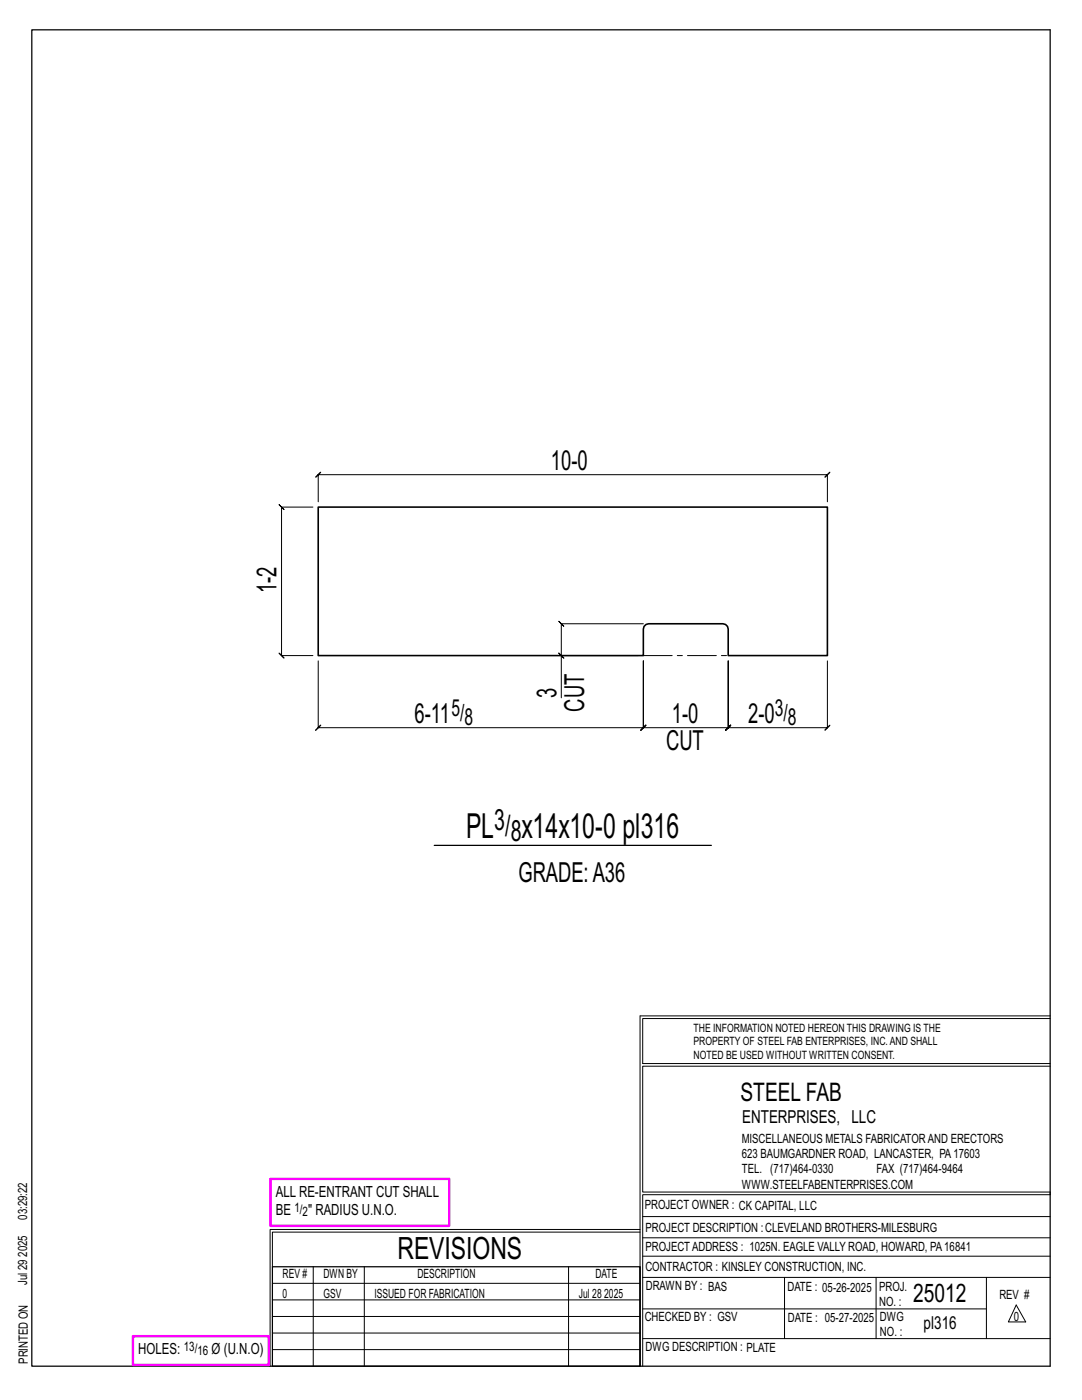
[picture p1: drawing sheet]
<svg xmlns="http://www.w3.org/2000/svg" width="216mm" height="279mm" viewBox="0 0 216 279" stroke-linecap="round" stroke-linejoin="round" font-family="sans-serif">
<defs><g id="words">
<g font-size="6.9">
<text x="93" y="167.3">PL</text>
<text x="104.1" y="167.3">x14x10-0 pl316</text>
</g>
<text font-size="6.1" x="79.3" y="251.3">REVISIONS</text>
<g font-size="5.9">
<text x="98.6" y="165.7">3/</text>
<text x="101.9" y="167.8">8</text>
</g>
<g font-size="5.5">
<text x="109.9" y="93.7">10-0</text>
<text x="55.2" y="118.4" transform="rotate(-90 55.2 118.4)">1-2</text>
<text x="111" y="139.3" transform="rotate(-90 111 139.3)">3</text>
<text x="116.5" y="142" transform="rotate(-90 116.5 142)">CUT</text>
<text x="82.7" y="144.2">6-11</text>
<text x="132.9" y="149.8">CUT</text>
<text x="134" y="144.2">1-0</text>
<text x="149.3" y="144.2">2-0</text>
<text x="103.4" y="176">GRADE:A36</text>
</g>
<g font-size="5.1">
<text x="147.8" y="219.8">STEEL FAB</text>
<text x="182.2" y="259.9">25012</text>
</g>
<g font-size="4.7">
<text x="90.1" y="143">5/</text>
<text x="154.6" y="143">3/</text>
<text x="92.7" y="144.7">8</text>
<text x="157.2" y="144.7">8</text>
</g>
<g font-size="3.6">
<text x="148.1" y="224.1">ENTERPRISES, LLC</text>
<text x="184.3" y="265.2">pl316</text>
</g>
<g font-size="3.1">
<text x="55" y="238.9">ALL RE-ENTRANT CUT SHALL</text>
<text x="55" y="242.5">BE</text>
<text x="61.5" y="242.5">&quot; RADIUS U.N.O.</text>
<text x="27.6" y="270.2">HOLES:</text>
<text x="42.2" y="270.2">Ø (U.N.O)</text>
</g>
<g font-size="2.6">
<text x="58.8" y="241.8">1/</text>
<text x="60.4" y="242.7">2</text>
<text x="36.7" y="269.6">13/</text>
<text x="39.4" y="270.5">16</text>
</g>
<g font-size="2.5">
<text x="148" y="231.2">623 BAUMGARDNER ROAD, LANCASTER, PA17603</text>
<text x="148" y="228.1">MISCELLANEOUS METALS FABRICATORAND ERECTORS</text>
<text x="148" y="237.2">WWW.STEELFABENTERPRISES.COM</text>
<text x="148" y="234.2">TEL. (717)464-0330</text>
<text x="174.9" y="234.2">FAX (717)464-9464</text>
<text x="5.4" y="243.4" transform="rotate(-90 5.4 243.4)">03:29:22</text>
<text x="128.7" y="241.3">PROJECT OWNER : CK CAPITAL, LLC</text>
<text x="128.8" y="246">PROJECT DESCRIPTION :CLEVELAND BROTHERS-MILESBURG</text>
<text x="5.4" y="250.8" transform="rotate(-90 5.4 250.8)">2025</text>
<text x="128.8" y="249.7">PROJECTADDRESS : 1025N. EAGLE VALLY ROAD, HOWARD, PA16841</text>
<text x="5.4" y="256.5" transform="rotate(-90 5.4 256.5)">Jul 29</text>
<text x="56.4" y="255">REV #</text>
<text x="64.5" y="255">DWN BY</text>
<text x="83.3" y="255">DESCRIPTION</text>
<text x="118.8" y="255">DATE</text>
<text x="128.8" y="253.7">CONTRACTOR : KINSLEY CONSTRUCTION, INC.</text>
<text x="128.9" y="257.5">DRAWN BY : BAS</text>
<text x="157.1" y="257.6">DATE : 05-26-2025</text>
<text x="175.4" y="257.7">PROJ.</text>
<text x="56.4" y="259">0</text>
<text x="64.5" y="259">GSV</text>
<text x="74.7" y="259">ISSUED FOR FABRICATION</text>
<text x="115.5" y="259">Jul 28</text>
<text x="120.6" y="259">2025</text>
<text x="128.6" y="263.7">CHECKED BY : GSV</text>
<text x="157.2" y="263.7">DATE : 05-27-2025</text>
<text x="175.4" y="260.7">NO. :</text>
<text x="175.6" y="263.7">DWG</text>
<text x="199.4" y="259.2">REV #</text>
<text x="202.3" y="263.7">0</text>
<text x="128.8" y="269.7">DWG DESCRIPTION : PLATE</text>
<text x="175.6" y="266.7">NO. :</text>
<text x="5.5" y="272.2" transform="rotate(-90 5.5 272.2)">PRINTED ON</text>
</g>
<g font-size="2.3">
<text x="138.4" y="208.6">PROPERTY OF STEEL FAB ENTERPRISES, INC.AND SHALL</text>
<text x="138.4" y="205.9">THE INFORMATION NOTED HEREON THIS DRAWING IS THE</text>
<text x="138.4" y="211.3">NOTED BE USED WITHOUT WRITTEN CONSENT.</text>
</g>
</g></defs>
<g fill="none" stroke="#000" stroke-width=".2">
<path d="M62.4 101.2h-6.2l-.5-.5 1 1-.5-.5v29.6l-.5-.5 1 1-.5-.5h6.2M63.5 100.1v-5.4l-.5 .5 1-1-.5 .5h101.6l-.5 .5 1-1-.5 .5v5.4M63.5 131.9v13.3l-.5 .5 1-1-.5 .5h64.9l-.5 .5 1-1-.5 .5v-13.3v13.3l-.5 .5 1-1-.5 .5h16.9l-.5 .5 1-1-.5 .5v-13.3v13.3l-.5 .5 1-1-.5 .5h19.8l-.5 .5 1-1-.5 .5v-13.3M111.5 130.3l1 1zM127.3 130.8h-15.3v8.5M128.4 124.5h-16.4l-.5-.5 1 1-.5-.5v6.3M127.7 202.7v70M127.7 202.7h81.8M209.5 203.3h-81.3v9h81.3M209.5 212.8h-81.3v25.1h81.3v.5h-81.3v34.3M54.4 259.4h73.3M54.4 256.1h73.3"/>
<path d="M62.5 252.8v19.9M72.7 252.8v19.9M113.4 252.8v19.9M127.7 245.4h-73.8v27.3M127.7 245.9h-73.3v6.9M128.2 242.8h81.3M128.2 254.9h81.3M128.2 250.7h81.3M128.2 247h81.3M156.5 254.9v12.2M174.8 254.9v12.2M196.8 254.9v12.2"/>
<path d="M54.4 269.3h73.3M54.4 266h73.3M54.4 262.7h73.3M128.2 261.2h68.6M128.2 267.1h81.3M202.8 260.4l1.9 3.4h-3.5z"/>
</g>
<path d="M6.3 6h203.2v266.7h-203.2zM86.6 168.7h55.3M54.4 252.8h73.3v19.9h-73.3z" fill="none" stroke="#000" stroke-width=".25"/>
<path d="M54 235.3h35.6v9.3h-35.6zM26.5 266.7h27.1v5.7h-27.1z" fill="none" stroke="#f0f" stroke-width=".5"/>
<path d="M63.5 101.2h101.6v29.6h-19.8v-5.3l-.1-.5-.4-.4-.6-.1h-14.8l-.5 .1-.4 .4-.1 .5v5.3h-64.9z" fill="none" stroke="#000" stroke-width=".32"/>
<path d="M128.4 130.8h16.9" fill="none" stroke="#000" stroke-width=".2" stroke-dasharray="5.8 1 1 1"/>
<use href="#words"/>
</svg>
